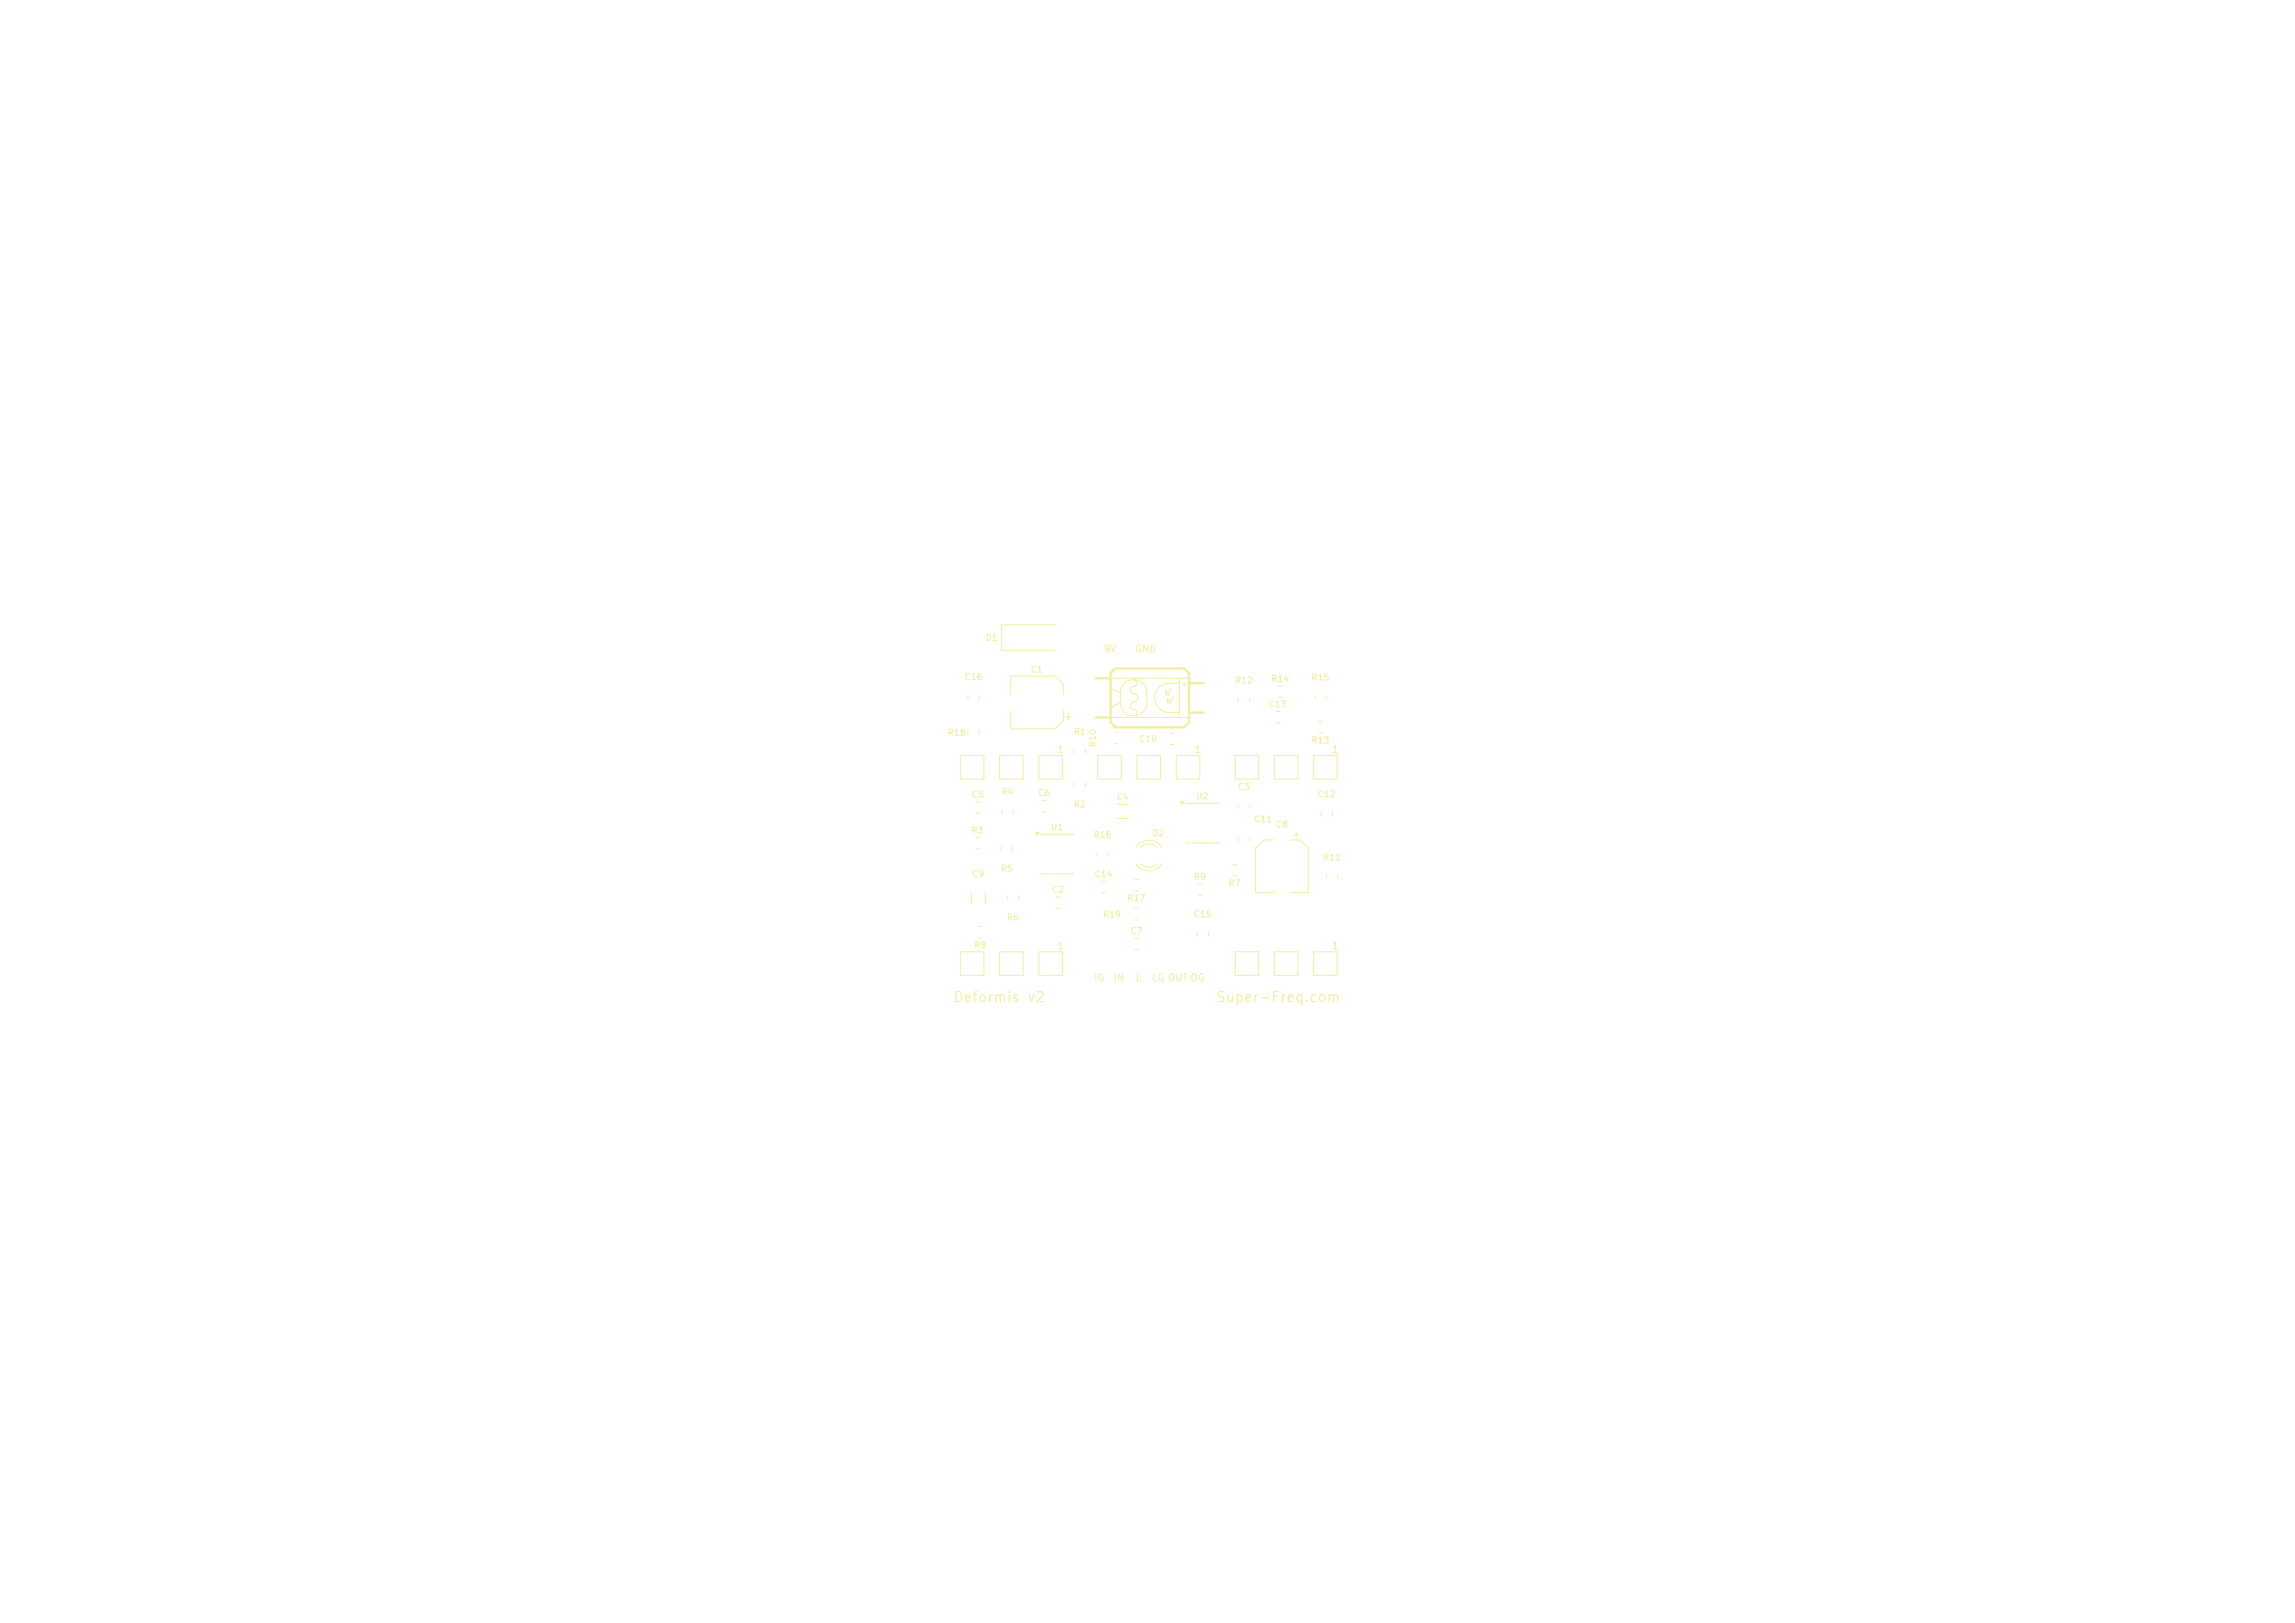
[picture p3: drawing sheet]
<svg xmlns="http://www.w3.org/2000/svg" width="297mm" height="210mm" viewBox="0 0 297 210" stroke-linecap="round" stroke-linejoin="round" font-family="sans-serif">
<defs><g id="words">
<g font-size="1.3" fill="#f2eda1">
<text x="123.3" y="130">Deformis v2</text>
<text x="157.2" y="130">Super-Freq.com</text>
</g>
<g font-size=".9" fill="#f2eda1">
<text x="142.8" y="84.7">9V</text>
<text x="146.8" y="84.7">GND</text>
<text x="136.7" y="97.7">1</text>
<text x="154.5" y="97.7">1</text>
<text x="172.3" y="97.7">1</text>
<text x="136.7" y="123.1">1</text>
<text x="172.3" y="123.1">1</text>
<text x="141.5" y="127.2">IG</text>
<text x="144" y="127.2">IN</text>
<text x="146.9" y="127.2">L</text>
<text x="149" y="127.2">LG OUT OG</text>
</g>
<g font-size=".8" fill="#f2eda1">
<text x="127.5" y="83.1">D1</text>
<text x="124.7" y="88.2">C16</text>
<text x="133.3" y="87.2">C1</text>
<text x="159.7" y="88.6">R12</text>
<text x="164.4" y="88.4">R14</text>
<text x="169.6" y="88.2">R15</text>
<text x="122.6" y="95.4">R18</text>
<text x="138.9" y="95.3">R1</text>
<text x="164.1" y="91.7">C13</text>
<text x="142" y="96.8" transform="rotate(-90 142 96.8)">R10</text>
<text x="147.3" y="96.2">C10</text>
<text x="169.6" y="96.4">R13</text>
<text x="125.7" y="103.4">C5</text>
<text x="129.5" y="103">R4</text>
<text x="134.3" y="103.2">C6</text>
<text x="135.9" y="107.6">U1</text>
<text x="138.9" y="104.7">R2</text>
<text x="144.4" y="103.7">C4</text>
<text x="154.7" y="103.6">U2</text>
<text x="160.1" y="102.4">C3</text>
<text x="162.2" y="106.6">C11</text>
<text x="165" y="107.3">C8</text>
<text x="170.4" y="103.3">C12</text>
<text x="125.6" y="108">R3</text>
<text x="125.7" y="113.7">C9</text>
<text x="129.4" y="113">R5</text>
<text x="141.4" y="108.6">R16</text>
<text x="141.6" y="113.7">C14</text>
<text x="149.1" y="108.4">D2</text>
<text x="171.1" y="111.5">R11</text>
<text x="130.2" y="119.3">R6</text>
<text x="136.1" y="115.7">C2</text>
<text x="142.7" y="118.9">R19</text>
<text x="145.8" y="116.8">R17</text>
<text x="154.4" y="118.9">C15</text>
<text x="154.4" y="114">R9</text>
<text x="158.9" y="114.9">R7</text>
<text x="126" y="122.9">R8</text>
<text x="146.2" y="121.1">C7</text>
</g>
</g></defs>
<g fill="none" stroke="#f2eda1" stroke-width=".13">
<path d="M124.3 97.8h3v3h-3zM129.4 97.8h3v3h-3zM130.8 89.8v-2.3h5.7l1.1 1.1v1.2M130.8 92v2.3h5.7l1.1-1.1v-1.2M134.4 97.8h3.1v3h-3.1zM137.8 92.7h.8M138.2 92.4v.7M144.3 94.8h.4M144.3 96.2h.4M159.8 97.8h3.1v3h-3.1zM160.3 90.4v.4M161.7 90.4v.4"/>
<path d="M164.9 97.8h3.1v3h-3.1zM170 97.8h3.1v3h-3.1zM170.2 90v.4M171.6 90v.4M125.7 115.6v1.4M126.3 103.8h.5M126.3 105.2h.5M127.5 115.6v1.4M134 107.7h.5l-.3 .3zM134.8 108v-.1h4.1v.1M134.8 113v.1h4.1v-.1M134.9 103.6h.5"/>
<path d="M134.9 105h.5M136.7 116.1h.5M136.7 117.5h.5M139 101.3v.4M140.5 101.3v.4M144.6 104.1h1.4M144.6 105.9h1.4M146.8 117.6h.4M146.8 119h.4M147 109.6a1.99 1.99 0 0 1 3.2-.1v.1M147 111.8a1.99 1.99 0 0 0 3.2 .1v-.1M147.6 109.6a1.5 1.5 0 0 1 2.1 0"/>
<path d="M147.6 111.8a1.5 1.5 0 0 0 2.1 0M155.1 114.4h.4M155.1 115.8h.4M160.3 104.1v.6M161.7 104.1v.6"/>
</g>
<path d="M134 107.7h.5l-.3 .3z" fill="#f2eda1"/>
<g fill="none" stroke="#f2eda1" stroke-width=".13">
<path d="M125.3 94.6v.4M126.7 94.6v.4M139 97v.5M140.5 97v.5M142.1 97.8h3v3h-3zM143.7 87.8h10.2M143.7 89l1.3 .7M143.7 92.8h10.2M145 90.9l-1.3 .7M145 89.7v1.2M145 89.7a1.71 1.71 0 0 1 1.7-1.7 1.71 1.71 0 0 1 1.7 1.7v1.2a1.71 1.71 0 0 1-1.7 1.7 1.71 1.71 0 0 1-1.7-1.7M146.8 88l.2 .1 .1 .2v.3l-.2 .2a.54 .54 0 0 0-.6 .5 .54 .54 0 0 0 .6 .5 .54 .54 0 0 1 .3 .7 .54 .54 0 0 1-.6 .3 .54 .54 0 0 0-.3 .7 .54 .54 0 0 0 .6 .4l.2 .1v.3l-.1 .2-.2 .1"/>
<path d="M147.1 97.8h3.1v3h-3.1zM150.8 89.4l.5 .5h-.5zM151.1 90.4l.5 .5h-.5zM151.4 94.9h.6M151.4 96.3h.6M151.6 89.2l-.5 .5M151.8 90.2l-.5 .5M152.2 97.8h3.1v3h-3.1zM152.6 88.4h-1.3a1.9 1.9 0 0 0-1.9 1.9 1.9 1.9 0 0 0 1.9 1.9h1.3M152.6 87.8v5M153 88.5h.5M153.2 88.3v.5"/>
<path d="M165.5 88.8h.4M165.5 90.2h.4M170.7 93.4h.4M170.7 94.8h.4M126.3 108.4h.4M126.3 109.8h.4M129.6 109.6v.4M129.7 104.8v.4M130.4 115.9v.4M131 109.6v.4M131.1 104.8v.4M131.8 115.9v.4"/>
<path d="M142 110.4v.4M142.6 114.1h.5M142.6 115.5h.5M143.4 110.4v.4M146.9 113.8h.4M146.9 115.3h.4M152.8 103.7h.4l-.2 .3zM153.5 104v-.1h4.2v.1M153.5 109v.1h4.2v-.1M160.3 108.3v.6M161.7 108.3v.6M164.8 108.7h-1.2l-1.1 1.1v5.7h2.3"/>
<path d="M167 108.7h1.2l1.1 1.1v5.7h-2.3M167.4 108.1h.7M167.7 107.7v.8M171 105.1v.5M171.7 113.3v.4M172.4 105.1v.5M173.1 113.3v.4M124.3 123.2h3v3h-3zM129.4 123.2h3v3h-3zM134.4 123.2h3.1v3h-3.1zM146.8 121.4h.5M146.8 122.9h.5"/>
<path d="M154.9 120.6v.5M156.4 120.6v.5M159.8 123.2h3.1v3h-3.1zM164.9 123.2h3.1v3h-3.1zM170 123.2h3.1v3h-3.1z"/>
</g>
<path d="M141.8 87.8h1.9M141.8 92.8h1.9M143.7 87.1l.7-.6h8.8l.7 .6v6.4l-.7 .6h-8.8l-.7-.6zM153.9 88.4h1.9M153.9 92.2h1.9" fill="none" stroke="#f2eda1" stroke-width=".3"/>
<path d="M152.8 103.7h.4l-.2 .3z" fill="#f2eda1"/>
<path d="M125.3 89.9v.5M126.7 89.9v.5M136.6 80.9h-7v3.3h7M165.1 92.1h.5M165.1 93.5h.5M126.7 119.9h.4M159.6 111.9h.4M159.6 113.3h.4M126.7 121.3h.4" fill="none" stroke="#f2eda1" stroke-width=".13"/>
<use href="#words"/>
</svg>
